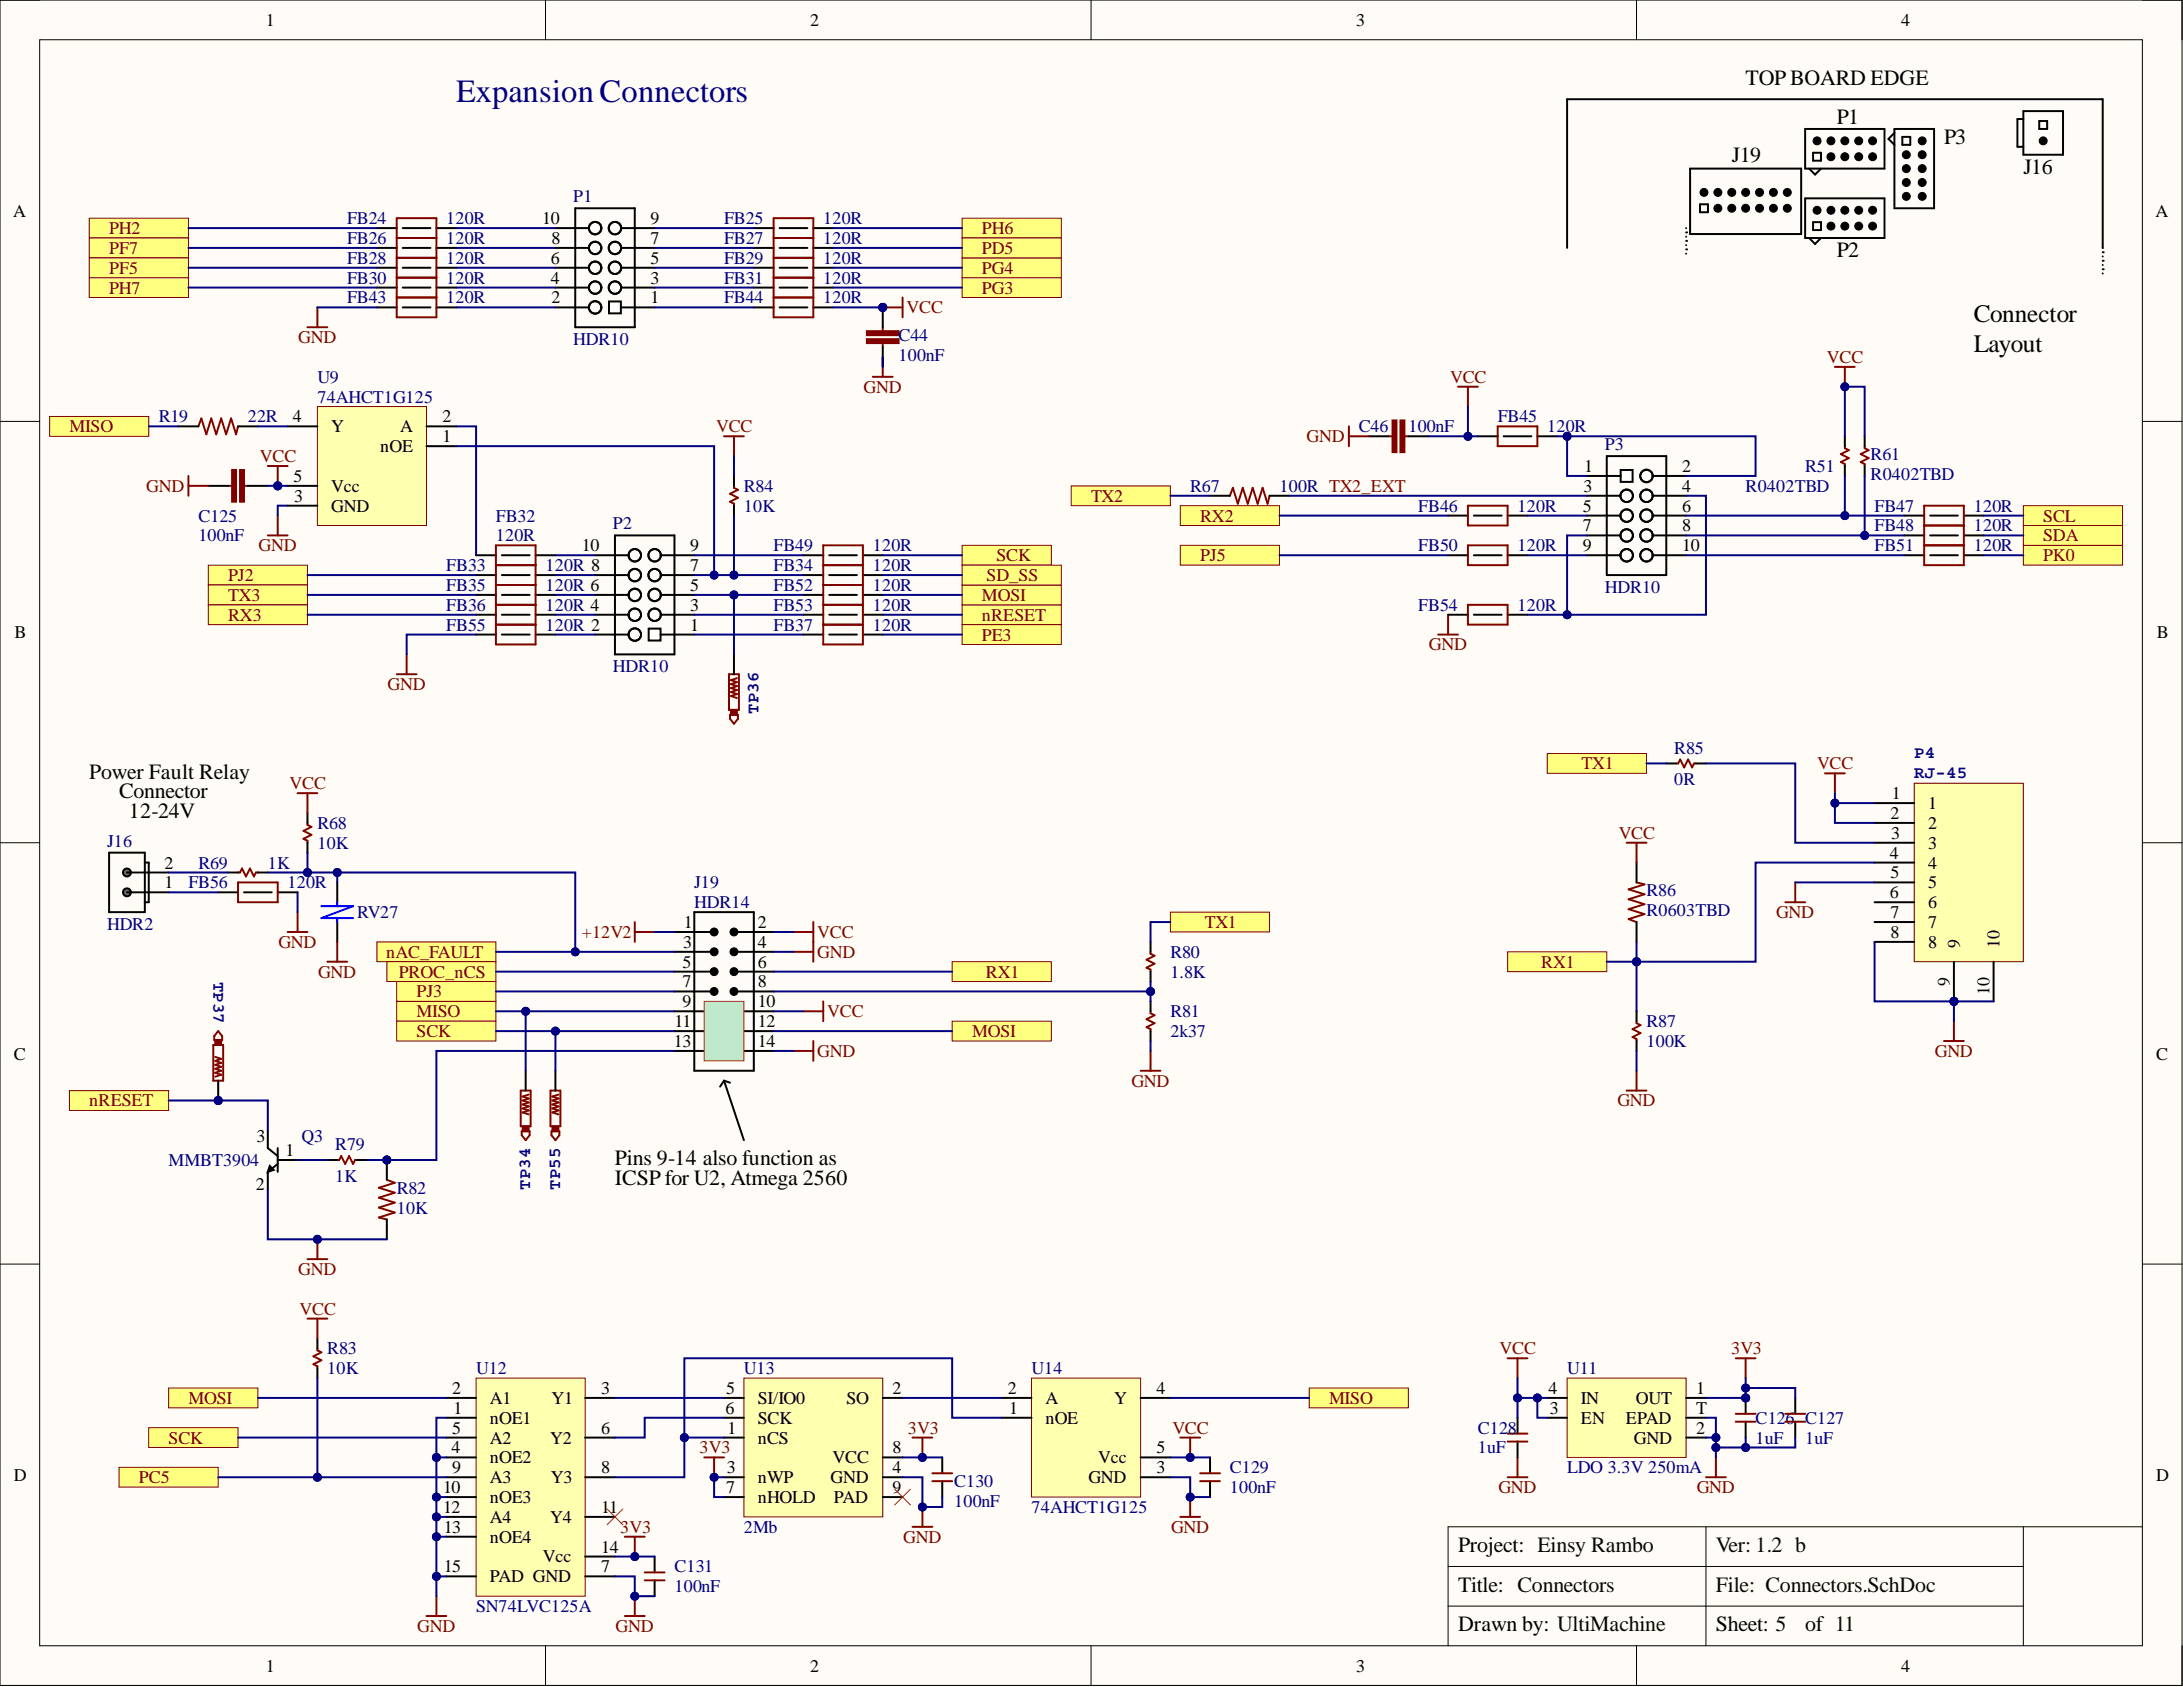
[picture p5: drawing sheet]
<svg xmlns="http://www.w3.org/2000/svg" width="279mm" height="216mm" viewBox="0 0 279 216" stroke-linecap="round" stroke-linejoin="round" font-family="sans-serif">
<defs><g id="words">
<text font-size="4.1" fill="#000080" x="58.4" y="13">Expansion Connectors</text>
<g font-size="3.2">
<text x="252.6" y="41.2">Connector</text>
<text x="252.6" y="45">Layout</text>
</g>
<g font-size="2.8">
<text x="223.4" y="10.8">TOPBOARD EDGE</text>
<text x="235.1" y="15.9">P1</text>
<text x="221.6" y="20.7">J19</text>
<text x="248.8" y="18.4">P3</text>
<text x="259" y="22.3">J16</text>
<text x="235.1" y="32.9">P2</text>
<text x="11.4" y="99.7">Power Fault Relay</text>
<text x="15.2" y="102.2">Connector</text>
<text x="16.5" y="104.7">12-24V</text>
<text x="78.7" y="149.1">Pins 9-14 also function as</text>
<text x="78.7" y="151.7">ICSP for U2, Atmega 2560</text>
<text x="186.6" y="203.7">Title: Connectors</text>
<text x="186.6" y="198.6">Project: Einsy Rambo</text>
<text x="186.6" y="208.8">Drawn by: UltiMachine</text>
<text x="219.6" y="208.8">Sheet: 5</text>
<text x="231" y="208.8">of 11</text>
</g>
<g font-size="2.8" fill="#080d02">
<text x="219.6" y="203.7">File: Connectors.SchDoc</text>
<text x="219.6" y="198.6">Ver: 1.2 b</text>
</g>
<g font-size="2.3">
<text x="34" y="3.3">1</text>
<text x="103.7" y="3.3">2</text>
<text x="173.6" y="3.3">3</text>
<text x="243.3" y="3.3">4</text>
<text x="1.7" y="27.8">A</text>
<text x="69.4" y="28.7">10</text>
<text x="83.3" y="28.7">9</text>
<text x="275.9" y="27.8">A</text>
<text x="70.5" y="33.8">6</text>
<text x="70.6" y="31.2">8</text>
<text x="83.3" y="33.8">5</text>
<text x="83.3" y="31.2">7</text>
<text x="70.5" y="36.3">4</text>
<text x="70.6" y="38.8">2</text>
<text x="83.3" y="38.8">1</text>
<text x="83.3" y="36.3">3</text>
<text x="37.5" y="54.1">4</text>
<text x="42.4" y="55.3">Y</text>
<text x="48.7" y="57.9">nOE</text>
<text x="51.2" y="55.3">A</text>
<text x="56.6" y="56.6">1</text>
<text x="56.6" y="54.1">2</text>
<text x="37.6" y="61.7">5</text>
<text x="37.7" y="64.2">3</text>
<text x="42.4" y="65.5">GND</text>
<text x="42.4" y="62.9">Vcc</text>
<text x="202.6" y="65.5">5</text>
<text x="202.7" y="62.9">3</text>
<text x="202.8" y="60.4">1</text>
<text x="215.3" y="60.4">2</text>
<text x="215.3" y="62.9">4</text>
<text x="215.3" y="65.5">6</text>
<text x="74.5" y="70.6">10</text>
<text x="88.4" y="70.6">9</text>
<text x="202.6" y="68">7</text>
<text x="202.6" y="70.6">9</text>
<text x="215.3" y="68">8</text>
<text x="215.3" y="70.6">10</text>
<text x="88.4" y="75.6">5</text>
<text x="88.4" y="73.1">7</text>
<text x="1.9" y="81.6">B</text>
<text x="88.4" y="80.7">1</text>
<text x="88.4" y="78.2">3</text>
<text x="276.1" y="81.6">B</text>
<text x="242" y="104.8">2</text>
<text x="242" y="107.3">3</text>
<text x="242.1" y="102.3">1</text>
<text x="246.8" y="103.5">1</text>
<text x="246.8" y="106.1">2</text>
<text x="21.1" y="113.7">1</text>
<text x="21.1" y="111.2">2</text>
<text x="241.9" y="109.9">4</text>
<text x="242" y="112.4">5</text>
<text x="246.8" y="108.6">3</text>
<text x="246.8" y="111.2">4</text>
<text x="246.8" y="113.7">5</text>
<text x="87.5" y="118.8">1</text>
<text x="97" y="118.8">2</text>
<text x="241.9" y="115">6</text>
<text x="242" y="117.5">7</text>
<text x="246.8" y="116.2">6</text>
<text x="246.8" y="118.8">7</text>
<text x="87.3" y="123.8">5</text>
<text x="87.4" y="121.3">3</text>
<text x="97" y="121.3">4</text>
<text x="97" y="123.8">6</text>
<text x="242" y="120">8</text>
<text x="246.8" y="121.3">8</text>
<text x="250.8" y="121.3" transform="rotate(-90 250.8 121.3)">9</text>
<text x="255.9" y="121.3" transform="rotate(-90 255.9 121.3)">10</text>
<text x="86.3" y="131.5">11</text>
<text x="87.3" y="126.4">7</text>
<text x="87.3" y="128.9">9</text>
<text x="97" y="126.4">8</text>
<text x="97" y="128.9">10</text>
<text x="97" y="131.5">12</text>
<text x="249.6" y="126.1" transform="rotate(-90 249.6 126.1)">9</text>
<text x="254.7" y="127.3" transform="rotate(-90 254.7 127.3)">10</text>
<text x="1.8" y="135.6">C</text>
<text x="86.2" y="134">13</text>
<text x="97" y="134">14</text>
<text x="276" y="135.6">C</text>
<text x="32.8" y="146.2">3</text>
<text x="36.6" y="147.9">1</text>
<text x="32.8" y="152.3">2</text>
<text x="57.9" y="178.4">2</text>
<text x="62.7" y="179.7">A1</text>
<text x="70.6" y="179.7">Y1</text>
<text x="76.9" y="178.4">3</text>
<text x="92.9" y="178.4">5</text>
<text x="97" y="179.7">SI/IO0</text>
<text x="108.3" y="179.7">SO</text>
<text x="114.3" y="178.4">2</text>
<text x="129" y="178.4">2</text>
<text x="133.8" y="179.7">A</text>
<text x="142.6" y="179.7">Y</text>
<text x="148" y="178.4">4</text>
<text x="198.2" y="178.4">4</text>
<text x="202.3" y="179.7">IN</text>
<text x="209.4" y="179.7">OUT</text>
<text x="217.1" y="178.4">1</text>
<text x="57.9" y="183.5">5</text>
<text x="58.1" y="180.9">1</text>
<text x="62.7" y="182.2">nOE1</text>
<text x="62.7" y="184.7">A2</text>
<text x="70.4" y="184.7">Y2</text>
<text x="76.9" y="183.5">6</text>
<text x="92.8" y="180.9">6</text>
<text x="93.1" y="183.5">1</text>
<text x="97" y="184.7">nCS</text>
<text x="97" y="182.2">SCK</text>
<text x="129.1" y="180.9">1</text>
<text x="133.8" y="182.2">nOE</text>
<text x="198.4" y="180.9">3</text>
<text x="202.3" y="182.2">EN</text>
<text x="208.1" y="182.2">EPAD</text>
<text x="209.1" y="184.7">GND</text>
<text x="217.1" y="183.5">2</text>
<text x="217.1" y="180.9">T</text>
<text x="1.8" y="189.5">D</text>
<text x="56.7" y="191.1">10</text>
<text x="57.8" y="186">4</text>
<text x="57.9" y="188.5">9</text>
<text x="62.7" y="187.3">nOE2</text>
<text x="62.7" y="189.8">A3</text>
<text x="70.5" y="189.8">Y3</text>
<text x="76.9" y="188.5">8</text>
<text x="92.9" y="191.1">7</text>
<text x="93" y="188.5">3</text>
<text x="97" y="189.8">nWP</text>
<text x="106.3" y="189.8">GND</text>
<text x="106.5" y="187.3">VCC</text>
<text x="114.3" y="188.5">4</text>
<text x="114.3" y="186">8</text>
<text x="114.3" y="191.1">9</text>
<text x="139.3" y="189.8">GND</text>
<text x="140.6" y="187.3">Vcc</text>
<text x="148" y="188.5">3</text>
<text x="148" y="186">5</text>
<text x="276" y="189.5">D</text>
<text x="56.7" y="193.6">12</text>
<text x="56.8" y="196.2">13</text>
<text x="62.7" y="192.4">nOE3</text>
<text x="62.7" y="194.9">A4</text>
<text x="62.7" y="197.4">nOE4</text>
<text x="70.4" y="194.9">Y4</text>
<text x="76.9" y="193.6">11</text>
<text x="97" y="192.4">nHOLD</text>
<text x="106.7" y="192.4">PAD</text>
<text x="56.8" y="201.2">15</text>
<text x="62.7" y="202.5">PAD GND</text>
<text x="69.5" y="200">Vcc</text>
<text x="76.9" y="201.2">7</text>
<text x="76.9" y="198.7">14</text>
<text x="34" y="213.9">1</text>
<text x="103.7" y="213.9">2</text>
<text x="173.6" y="213.9">3</text>
<text x="243.3" y="213.9">4</text>
</g>
<g font-size="2.3" fill="#800000">
<text x="14" y="30">PH2</text>
<text x="125.7" y="30">PH6</text>
<text x="14" y="32.5">PF7</text>
<text x="14" y="35">PF5</text>
<text x="125.7" y="35">PG4</text>
<text x="125.7" y="32.5">PD5</text>
<text x="14" y="37.6">PH7</text>
<text x="116" y="40.1">VCC</text>
<text x="125.7" y="37.6">PG3</text>
<text x="38.2" y="43.9">GND</text>
<text x="233.8" y="46.4">VCC</text>
<text x="110.5" y="50.3">GND</text>
<text x="185.6" y="49">VCC</text>
<text x="8.9" y="55.3">MISO</text>
<text x="33.3" y="59.1">VCC</text>
<text x="91.7" y="55.3">VCC</text>
<text x="167.2" y="56.6">GND</text>
<text x="18.7" y="62.9">GND</text>
<text x="139.6" y="64.2">TX2</text>
<text x="33.1" y="70.6">GND</text>
<text x="127.5" y="71.8">SCK</text>
<text x="153.6" y="66.7">RX2</text>
<text x="153.6" y="71.8">PJ5</text>
<text x="261.5" y="71.8">PK0</text>
<text x="261.5" y="69.3">SDA</text>
<text x="261.5" y="66.7">SCL</text>
<text x="29.2" y="74.4">PJ2</text>
<text x="29.2" y="76.9">TX3</text>
<text x="125.7" y="76.9">MOSI</text>
<text x="126.3" y="74.4">SD_SS</text>
<text x="29.2" y="79.4">RX3</text>
<text x="125.7" y="79.4">nRESET</text>
<text x="125.7" y="82">PE3</text>
<text x="182.9" y="83.2">GND</text>
<text x="49.6" y="88.3">GND</text>
<text x="37.1" y="101">VCC</text>
<text x="202.4" y="98.5">TX1</text>
<text x="232.6" y="98.5">VCC</text>
<text x="207.2" y="107.3">VCC</text>
<text x="154.2" y="118.8">TX1</text>
<text x="227.3" y="117.5">GND</text>
<text x="35.6" y="121.3">GND</text>
<text x="40.7" y="125.1">GND</text>
<text x="49.4" y="122.6">nAC_FAULT</text>
<text x="51" y="125.1">PROC_nCS</text>
<text x="74.5" y="120">+12V2</text>
<text x="104.6" y="122.6">GND</text>
<text x="104.6" y="120">VCC</text>
<text x="126.2" y="125.1">RX1</text>
<text x="197.3" y="123.8">RX1</text>
<text x="53.3" y="130.2">MISO</text>
<text x="53.3" y="127.6">PJ3</text>
<text x="105.9" y="130.2">VCC</text>
<text x="53.3" y="132.7">SCK</text>
<text x="104.6" y="135.3">GND</text>
<text x="124.4" y="132.7">MOSI</text>
<text x="247.6" y="135.3">GND</text>
<text x="11.4" y="141.6">nRESET</text>
<text x="144.8" y="139.1">GND</text>
<text x="207" y="141.6">GND</text>
<text x="38.2" y="163.2">GND</text>
<text x="38.3" y="168.2">VCC</text>
<text x="191.9" y="173.3">VCC</text>
<text x="221.6" y="173.3">3V3</text>
<text x="24.1" y="179.7">MOSI</text>
<text x="170.1" y="179.7">MISO</text>
<text x="21.6" y="184.7">SCK</text>
<text x="116.2" y="183.5">3V3</text>
<text x="150" y="183.5">VCC</text>
<text x="17.8" y="189.8">PC5</text>
<text x="89.5" y="186">3V3</text>
<text x="191.8" y="191.1">GND</text>
<text x="217.2" y="191.1">GND</text>
<text x="79.4" y="196.2">3V3</text>
<text x="115.6" y="197.4">GND</text>
<text x="149.9" y="196.2">GND</text>
<text x="53.4" y="208.8">GND</text>
<text x="78.8" y="208.8">GND</text>
</g>
<g font-size="2.3" fill="#000080">
<text x="44.4" y="28.7">FB24</text>
<text x="57.1" y="28.7">120R</text>
<text x="73.4" y="25.9">P1</text>
<text x="92.7" y="28.7">FB25</text>
<text x="105.4" y="28.7">120R</text>
<text x="44.4" y="31.2">FB26</text>
<text x="44.4" y="33.8">FB28</text>
<text x="57.1" y="31.2">120R</text>
<text x="57.1" y="33.8">120R</text>
<text x="92.7" y="31.2">FB27</text>
<text x="92.7" y="33.8">FB29</text>
<text x="105.4" y="31.2">120R</text>
<text x="105.4" y="33.8">120R</text>
<text x="44.4" y="36.3">FB30</text>
<text x="44.4" y="38.8">FB43</text>
<text x="57.1" y="36.3">120R</text>
<text x="57.1" y="38.8">120R</text>
<text x="92.7" y="36.3">FB31</text>
<text x="92.7" y="38.8">FB44</text>
<text x="105.4" y="36.3">120R</text>
<text x="105.4" y="38.8">120R</text>
<text x="73.4" y="44.2">HDR10</text>
<text x="115" y="43.7">C44</text>
<text x="115" y="46.2">100nF</text>
<text x="40.6" y="49">U9</text>
<text x="40.6" y="51.5">74AHCT1G125</text>
<text x="20.3" y="54.1">R19</text>
<text x="31.7" y="54.1">22R</text>
<text x="173.9" y="55.3">C46</text>
<text x="180.3" y="55.3">100nF</text>
<text x="191.7" y="54.1">FB45</text>
<text x="198" y="55.3">120R</text>
<text x="205.4" y="57.6">P3</text>
<text x="239.4" y="58.9">R61</text>
<text x="95.2" y="65.5">10K</text>
<text x="95.2" y="62.9">R84</text>
<text x="152.3" y="62.9">R67</text>
<text x="163.8" y="62.9">100R TX2_EXT</text>
<text x="181.5" y="65.5">FB46</text>
<text x="194.2" y="65.5">120R</text>
<text x="223.4" y="62.9">R0402TBD</text>
<text x="231" y="60.4">R51</text>
<text x="239.4" y="61.4">R0402TBD</text>
<text x="239.9" y="65.5">FB47</text>
<text x="252.6" y="65.5">120R</text>
<text x="25.4" y="66.7">C125</text>
<text x="25.4" y="69.3">100nF</text>
<text x="63.5" y="66.7">FB32</text>
<text x="63.5" y="69.3">120R</text>
<text x="78.5" y="67.8">P2</text>
<text x="99" y="70.6">FB49</text>
<text x="111.7" y="70.6">120R</text>
<text x="181.5" y="70.6">FB50</text>
<text x="194.2" y="70.6">120R</text>
<text x="239.9" y="68">FB48</text>
<text x="239.9" y="70.6">FB51</text>
<text x="252.6" y="68">120R</text>
<text x="252.6" y="70.6">120R</text>
<text x="57.1" y="73.1">FB33</text>
<text x="57.1" y="75.6">FB35</text>
<text x="69.8" y="73.1">120R 8</text>
<text x="69.8" y="75.6">120R 6</text>
<text x="99" y="73.1">FB34</text>
<text x="99" y="75.6">FB52</text>
<text x="111.7" y="73.1">120R</text>
<text x="111.7" y="75.6">120R</text>
<text x="205.4" y="75.9">HDR10</text>
<text x="57.1" y="78.2">FB36</text>
<text x="57.1" y="80.7">FB55</text>
<text x="69.8" y="78.2">120R 4</text>
<text x="69.8" y="80.7">120R 2</text>
<text x="99" y="80.7">FB37</text>
<text x="99" y="78.2">FB53</text>
<text x="111.7" y="80.7">120R</text>
<text x="111.7" y="78.2">120R</text>
<text x="181.5" y="78.2">FB54</text>
<text x="194.2" y="78.2">120R</text>
<text x="78.5" y="86">HDR10</text>
<text x="214.3" y="100.5">0R</text>
<text x="214.3" y="96.4">R85</text>
<text x="40.6" y="106.1">R68</text>
<text x="13.7" y="108.4">J16</text>
<text x="24.1" y="113.7">FB56</text>
<text x="25.4" y="111.2">R69</text>
<text x="34.3" y="111.2">1K</text>
<text x="36.8" y="113.7">120R</text>
<text x="40.6" y="108.6">10K</text>
<text x="88.9" y="113.7">J19</text>
<text x="13.7" y="119">HDR2</text>
<text x="45.7" y="117.5">RV27</text>
<text x="88.9" y="116.2">HDR14</text>
<text x="210.7" y="117.2">R0603TBD</text>
<text x="210.7" y="114.7">R86</text>
<text x="149.8" y="122.6">R80</text>
<text x="149.8" y="125.1">1.8K</text>
<text x="149.8" y="130.2">R81</text>
<text x="210.7" y="131.5">R87</text>
<text x="149.8" y="132.7">2k37</text>
<text x="210.7" y="134">100K</text>
<text x="21.6" y="149.2">MMBT3904</text>
<text x="38.6" y="146.2">Q3</text>
<text x="42.9" y="147.2">R79</text>
<text x="42.9" y="151.2">1K</text>
<text x="50.8" y="155.3">10K</text>
<text x="50.8" y="152.8">R82</text>
<text x="41.9" y="173.3">R83</text>
<text x="41.9" y="175.9">10K</text>
<text x="60.9" y="175.9">U12</text>
<text x="95.2" y="175.9">U13</text>
<text x="132" y="175.9">U14</text>
<text x="200.6" y="175.9">U11</text>
<text x="189.1" y="183.5">C128</text>
<text x="224.7" y="184.7">1uF</text>
<text x="224.7" y="182.2">C126</text>
<text x="231" y="184.7">1uF</text>
<text x="231" y="182.2">C127</text>
<text x="122.1" y="190.3">C130</text>
<text x="157.4" y="188.5">C129</text>
<text x="157.4" y="191.1">100nF</text>
<text x="189.1" y="186">1uF</text>
<text x="200.6" y="188.5">LDO 3.3V 250mA</text>
<text x="95.2" y="196.2">2Mb</text>
<text x="122.1" y="192.9">100nF</text>
<text x="132" y="193.6">74AHCT1G125</text>
<text x="86.3" y="201.2">C131</text>
<text x="86.3" y="203.8">100nF</text>
<text x="60.9" y="206.3">SN74LVC125A</text>
</g>
<g font-size="2.2" fill="#000080">
<text x="97.1" y="91.4" transform="rotate(-90 97.1 91.4)">TP36</text>
<text x="245" y="97">P4</text>
<text x="245" y="99.6">RJ-45</text>
<text x="27.3" y="125.6" transform="rotate(90 27.3 125.6)">TP37</text>
<text x="67.9" y="152.3" transform="rotate(-90 67.9 152.3)">TP34</text>
<text x="71.7" y="152.3" transform="rotate(-90 71.7 152.3)">TP55</text>
</g>
</g></defs>
<path d="M0 0h279.3v215.7h-279.3z" fill-rule="evenodd" fill="#fffcf8"/>
<path d="M0 0h279.3v215.7h-279.3z" fill="none" stroke="#000" stroke-width=".13"/>
<path d="M5.1 5.1h269.1v205.5h-269.1z" fill-rule="evenodd" fill="#fffcf8"/>
<g fill="none" stroke="#000" stroke-width=".13">
<path d="M0 0h5.1M5.1 5.1h269.1v205.5h-269.1zM69.8 0v5.1M139.6 0v5.1M209.5 0v5.1M274.2 0h5.1v5.1M0 53.9h5.1M274.2 53.9h5.1M0 107.9h5.1M274.2 107.9h5.1M0 161.8h5.1M274.2 161.8h5.1"/>
<path d="M218.3 195.4v15.2M259 195.4v15.2M274.2 195.4h-88.9v15.2M69.8 210.6v5.1M139.6 210.6v5.1M185.3 200.5h73.7M185.3 205.5h73.7M209.5 210.6v5.1M279.3 210.6v5.1"/>
</g>
<path d="M113 39.3h2.5M115.5 38.1v2.5" fill="none" stroke="#800000" stroke-width=".25"/>
<circle cx="113" cy="39.3" r=".51" fill="#000080"/>
<circle cx="113" cy="39.3" r=".51" fill="none" stroke="#000080" stroke-width=".13"/>
<path d="M40.6 39.3v2.6M39.4 41.9h2.5M50.8 86.3h2.5M52 83.7v2.6" fill="none" stroke="#800000" stroke-width=".25"/>
<path d="M123.1 69.8h11.5v2.5h-11.5z" fill-rule="evenodd" fill="#ffff80"/>
<path d="M123.1 69.8h11.5v2.5h-11.5z" fill="none" stroke="#800000" stroke-width=".13"/>
<path d="M25.4 54.6l.4-1 .6 2 .6-2 .7 2 .6-2 .6 2 .7-2 .6 2 .3-1M186.6 49.5h2.5M187.9 49.5v2.5M185.3 78.7v2.5M184.1 81.2h2.5" fill="none" stroke="#800000" stroke-width=".25"/>
<path d="M22.9 54.6h2.5M30.5 54.6h2.5" fill="none" stroke="#000" stroke-width=".25"/>
<path d="M259 69.8h12.7v2.5h-12.7z" fill-rule="evenodd" fill="#ffff80"/>
<path d="M259 69.8h12.7v2.5h-12.7z" fill="none" stroke="#800000" stroke-width=".13"/>
<path d="M137.1 62.2h12.7v2.5h-12.7z" fill-rule="evenodd" fill="#ffff80"/>
<path d="M137.1 62.2h12.7v2.5h-12.7z" fill="none" stroke="#800000" stroke-width=".13"/>
<path d="M151.1 64.7h12.7v2.6h-12.7z" fill-rule="evenodd" fill="#ffff80"/>
<path d="M151.1 64.7h12.7v2.6h-12.7z" fill="none" stroke="#800000" stroke-width=".13"/>
<path d="M259 67.3h12.7v2.5h-12.7z" fill-rule="evenodd" fill="#ffff80"/>
<path d="M259 67.3h12.7v2.5h-12.7z" fill="none" stroke="#800000" stroke-width=".13"/>
<path d="M259 64.7h12.7v2.6h-12.7z" fill-rule="evenodd" fill="#ffff80"/>
<path d="M259 64.7h12.7v2.6h-12.7z" fill="none" stroke="#800000" stroke-width=".13"/>
<path d="M123.1 77.4h12.7v2.5h-12.7z" fill-rule="evenodd" fill="#ffff80"/>
<path d="M123.1 77.4h12.7v2.5h-12.7z" fill="none" stroke="#800000" stroke-width=".13"/>
<path d="M123.1 79.9h12.7v2.6h-12.7z" fill-rule="evenodd" fill="#ffff80"/>
<path d="M123.1 79.9h12.7v2.6h-12.7z" fill="none" stroke="#800000" stroke-width=".13"/>
<path d="M123.1 74.9h12.7v2.5h-12.7z" fill-rule="evenodd" fill="#ffff80"/>
<path d="M123.1 74.9h12.7v2.5h-12.7z" fill="none" stroke="#800000" stroke-width=".13"/>
<path d="M26.7 72.3h12.7v2.6h-12.7z" fill-rule="evenodd" fill="#ffff80"/>
<path d="M26.7 72.3h12.7v2.6h-12.7z" fill="none" stroke="#800000" stroke-width=".13"/>
<path d="M26.7 74.9h12.7v2.5h-12.7z" fill-rule="evenodd" fill="#ffff80"/>
<path d="M26.7 74.9h12.7v2.5h-12.7z" fill="none" stroke="#800000" stroke-width=".13"/>
<path d="M26.7 77.4h12.7v2.5h-12.7z" fill-rule="evenodd" fill="#ffff80"/>
<path d="M26.7 77.4h12.7v2.5h-12.7z" fill="none" stroke="#800000" stroke-width=".13"/>
<path d="M123.1 72.3h12.7v2.6h-12.7z" fill-rule="evenodd" fill="#ffff80"/>
<path d="M123.1 72.3h12.7v2.6h-12.7z" fill="none" stroke="#800000" stroke-width=".13"/>
<path d="M11.4 27.9h12.7v2.6h-12.7z" fill-rule="evenodd" fill="#ffff80"/>
<path d="M11.4 27.9h12.7v2.6h-12.7z" fill="none" stroke="#800000" stroke-width=".13"/>
<path d="M149.8 116.7h12.7v2.6h-12.7z" fill-rule="evenodd" fill="#ffff80"/>
<path d="M149.8 116.7h12.7v2.6h-12.7z" fill="none" stroke="#800000" stroke-width=".13"/>
<path d="M121.9 123.1h12.7v2.5h-12.7z" fill-rule="evenodd" fill="#ffff80"/>
<path d="M121.9 123.1h12.7v2.5h-12.7z" fill="none" stroke="#800000" stroke-width=".13"/>
<path d="M11.4 35.5h12.7v2.6h-12.7z" fill-rule="evenodd" fill="#ffff80"/>
<path d="M11.4 35.5h12.7v2.6h-12.7z" fill="none" stroke="#800000" stroke-width=".13"/>
<path d="M123.1 27.9h12.7v2.6h-12.7z" fill-rule="evenodd" fill="#ffff80"/>
<path d="M123.1 27.9h12.7v2.6h-12.7z" fill="none" stroke="#800000" stroke-width=".13"/>
<path d="M123.1 35.5h12.7v2.6h-12.7z" fill-rule="evenodd" fill="#ffff80"/>
<path d="M123.1 35.5h12.7v2.6h-12.7z" fill="none" stroke="#800000" stroke-width=".13"/>
<path d="M123.1 33h12.7v2.5h-12.7z" fill-rule="evenodd" fill="#ffff80"/>
<path d="M123.1 33h12.7v2.5h-12.7z" fill="none" stroke="#800000" stroke-width=".13"/>
<path d="M123.1 30.5h12.7v2.5h-12.7z" fill-rule="evenodd" fill="#ffff80"/>
<path d="M123.1 30.5h12.7v2.5h-12.7z" fill="none" stroke="#800000" stroke-width=".13"/>
<path d="M177.7 55.8h.5M179.8 55.8h.5M157.4 63.4l.4-1 .6 2.1 .7-2.1 .6 2.1 .6-2.1 .7 2.1 .6-2.1 .6 2.1 .3-1.1" fill="none" stroke="#800000" stroke-width=".25"/>
<path d="M154.9 63.4h2.5M162.5 63.4h2.5" fill="none" stroke="#000" stroke-width=".25"/>
<path d="M179.2 53.8h.6v4.1h-.6z" fill-rule="evenodd" fill="#800000"/>
<path d="M179.2 53.8h.6v4.1h-.6z" fill="none" stroke="#800000" stroke-width=".25"/>
<path d="M178.2 53.8h.5v4.1h-.5z" fill-rule="evenodd" fill="#800000"/>
<path d="M172.6 54.6v2.5M172.6 55.8h2.6M178.2 53.8h.5v4.1h-.5z" fill="none" stroke="#800000" stroke-width=".25"/>
<path d="M175.2 55.8h2.5M180.3 55.8h2.5" fill="none" stroke="#000" stroke-width=".25"/>
<circle cx="113" cy="39.3" r=".51" fill="#000080"/>
<circle cx="113" cy="39.3" r=".51" fill="none" stroke="#000080" stroke-width=".13"/>
<path d="M113 41.9v.5M113 43.9v.5" fill="none" stroke="#800000" stroke-width=".25"/>
<path d="M110.9 43.4h4.1v.5h-4.1z" fill-rule="evenodd" fill="#800000"/>
<path d="M110.9 43.4h4.1v.5h-4.1z" fill="none" stroke="#800000" stroke-width=".25"/>
<path d="M110.9 42.4h4.1v.5h-4.1z" fill-rule="evenodd" fill="#800000"/>
<path d="M110.9 42.4h4.1v.5h-4.1z" fill="none" stroke="#800000" stroke-width=".25"/>
<path d="M113 39.3v2.6" fill="none" stroke="#000" stroke-width=".25"/>
<circle cx="113" cy="39.3" r=".51" fill="#000080"/>
<circle cx="113" cy="39.3" r=".51" fill="none" stroke="#000080" stroke-width=".13"/>
<path d="M113 44.4v2.6" fill="none" stroke="#000" stroke-width=".25"/>
<path d="M111.7 48.2h2.6M113 45.7v2.5M93.3 86.3h1.3v4.6h-1.3zM93.4 91.5h1v.5l-.5 .6-.5-.6zM94.3 86.8l-.7 .2 .7 .3-.7 .3 .7 .2-.7 .3 .7 .2-.7 .3 .7 .2-.7 .3 .7 .2" fill="none" stroke="#800000" stroke-width=".25"/>
<path d="M93.6 90.9h.7v.6h-.7z" fill-rule="evenodd" fill="#800000"/>
<path d="M93.6 90.9h.7v.6h-.7zM30.5 111.7h.2l.3-.5 .5 1 .5-1 .5 1 .3-.5h.2M36.8 119.3h2.6M38.1 116.7v2.6" fill="none" stroke="#800000" stroke-width=".25"/>
<path d="M93.9 83.7v2.6M29.2 111.7h1.3M33 111.7h1.3M43.2 112.9v2.6M43.2 118v2.5" fill="none" stroke="#000" stroke-width=".25"/>
<path d="M41.1 116h4.1l-4.1 1.5h4.1M43.2 115.5v.5M43.2 117.5v.5" fill="none" stroke="#00f" stroke-width=".25"/>
<path d="M48.2 120.5h15.3v2.6h-15.3z" fill-rule="evenodd" fill="#ffff80"/>
<path d="M48.2 120.5h15.3v2.6h-15.3z" fill="none" stroke="#800000" stroke-width=".13"/>
<g fill="none" stroke="#000" stroke-width=".25">
<path d="M86.3 119.3h5.1M88.9 116.7h7.6v20.3h-7.6zM93.9 119.3h5.1M86.3 121.8h5.1M86.3 124.3h5.1M86.3 126.9h5.1M86.3 129.4h5.1M86.3 132h5.1M86.3 134.5h5.1M93.9 121.8h5.1M93.9 124.3h5.1M93.9 126.9h5.1"/>
<path d="M93.9 129.4h5.1M93.9 132h5.1M93.9 134.5h5.1"/>
</g>
<g fill="#000">
<circle cx="91.4" cy="119.3" r=".51"/>
<circle cx="93.9" cy="119.3" r=".51"/>
<circle cx="91.4" cy="134.5" r=".51"/>
<circle cx="91.4" cy="124.3" r=".51"/>
<circle cx="91.4" cy="121.8" r=".51"/>
<circle cx="91.4" cy="132" r=".51"/>
<circle cx="91.4" cy="126.9" r=".51"/>
<circle cx="91.4" cy="129.4" r=".51"/>
<circle cx="93.9" cy="134.5" r=".51"/>
<circle cx="93.9" cy="124.3" r=".51"/>
<circle cx="93.9" cy="121.8" r=".51"/>
<circle cx="93.9" cy="132" r=".51"/>
<circle cx="93.9" cy="126.9" r=".51"/>
<circle cx="93.9" cy="129.4" r=".51"/>
</g>
<g fill="none" stroke="#000" stroke-width=".13">
<circle cx="91.4" cy="119.3" r=".51"/>
<circle cx="93.9" cy="119.3" r=".51"/>
<circle cx="91.4" cy="134.5" r=".51"/>
<circle cx="91.4" cy="124.3" r=".51"/>
<circle cx="91.4" cy="121.8" r=".51"/>
<circle cx="91.4" cy="132" r=".51"/>
<circle cx="91.4" cy="126.9" r=".51"/>
<circle cx="91.4" cy="129.4" r=".51"/>
<circle cx="93.9" cy="134.5" r=".51"/>
<circle cx="93.9" cy="124.3" r=".51"/>
<circle cx="93.9" cy="121.8" r=".51"/>
<circle cx="93.9" cy="132" r=".51"/>
<circle cx="93.9" cy="126.9" r=".51"/>
<circle cx="93.9" cy="129.4" r=".51"/>
</g>
<path d="M101.6 134.5h2.5M102.8 129.4h2.6M104.1 133.2v2.6M105.4 128.2v2.5" fill="none" stroke="#800000" stroke-width=".25"/>
<path d="M121.9 130.7h12.7v2.5h-12.7z" fill-rule="evenodd" fill="#ffff80"/>
<path d="M121.9 130.7h12.7v2.5h-12.7z" fill="none" stroke="#800000" stroke-width=".13"/>
<path d="M50.8 128.2h12.7v2.5h-12.7z" fill-rule="evenodd" fill="#ffff80"/>
<path d="M50.8 128.2h12.7v2.5h-12.7z" fill="none" stroke="#800000" stroke-width=".13"/>
<path d="M50.8 130.7h12.7v2.5h-12.7z" fill-rule="evenodd" fill="#ffff80"/>
<path d="M50.8 130.7h12.7v2.5h-12.7z" fill="none" stroke="#800000" stroke-width=".13"/>
<path d="M49.5 123.1h14v2.5h-14z" fill-rule="evenodd" fill="#ffff80"/>
<path d="M49.5 123.1h14v2.5h-14z" fill="none" stroke="#800000" stroke-width=".13"/>
<path d="M81.2 118v2.5M81.2 119.3h2.6" fill="none" stroke="#800000" stroke-width=".25"/>
<path d="M90.1 128.2h5.1v7.6h-5.1z" fill-rule="evenodd" fill="#aee9c3"/>
<path d="M90.1 128.2h5.1v7.6h-5.1z" fill="none" stroke="#ee0e22" stroke-width=".13"/>
<path d="M92.7 138.3l2.5 7.6M92.7 138.3l-.5 .8M92.7 138.3l.7 .3" fill="none" stroke="#000" stroke-width=".25"/>
<circle cx="27.9" cy="140.8" r=".51" fill="#000080"/>
<circle cx="27.9" cy="140.8" r=".51" fill="none" stroke="#000080" stroke-width=".13"/>
<path d="M27.3 133.7h1.3v4.6h-1.3zM27.5 135.3l.8 .2-.8 .3 .8 .2-.8 .3 .8 .2-.8 .3 .8 .2-.8 .3 .8 .2-.8 .3M27.9 132l.5 .6v.5h-1v-.5z" fill="none" stroke="#800000" stroke-width=".25"/>
<path d="M27.5 133.1h.8v.6h-.8z" fill-rule="evenodd" fill="#800000"/>
<path d="M27.5 133.1h.8v.6h-.8z" fill="none" stroke="#800000" stroke-width=".25"/>
<path d="M27.9 138.3v2.5" fill="none" stroke="#000" stroke-width=".25"/>
<circle cx="27.9" cy="140.8" r=".51" fill="#000080"/>
<circle cx="27.9" cy="140.8" r=".51" fill="none" stroke="#000080" stroke-width=".13"/>
<path d="M66.6 139.6h1.3v4.5h-1.3zM66.8 144.8h1v.5l-.5 .6-.5-.6zM67.7 140.1l-.8 .2 .8 .3-.8 .2 .8 .3-.8 .2 .8 .3-.8 .3 .8 .2-.8 .3 .8 .2" fill="none" stroke="#800000" stroke-width=".25"/>
<path d="M66.9 144.1h.8v.7h-.8z" fill-rule="evenodd" fill="#800000"/>
<path d="M66.9 144.1h.8v.7h-.8z" fill="none" stroke="#800000" stroke-width=".25"/>
<g fill="none" stroke="#000" stroke-width=".25">
<path d="M71.1 39.3h2.5M81.2 39.3h2.6M67.3 137v2.6"/>
<circle cx="76.2" cy="39.3" r=".8"/>
</g>
<path d="M77.9 38.6h1.6v1.5h-1.6z" fill-rule="evenodd" fill="#fff"/>
<g fill="none" stroke="#000" stroke-width=".25">
<path d="M71.1 36.8h4.3M71.1 34.3h4.3M71.1 31.7h4.3M71.1 29.2h4.3M73.6 39.3h1.8M73.6 26.7h7.6v15.2h-7.6zM77.9 38.6h1.6v1.5h-1.6zM79.5 36.8h4.3M79.5 39.3h1.7M79.5 34.3h4.3M79.5 31.7h4.3M79.5 29.2h4.3"/>
<path d="M76.2 81.2h2.5M86.3 81.2h2.6"/>
<circle cx="76.2" cy="34.3" r=".8"/>
<circle cx="76.2" cy="29.2" r=".8"/>
<circle cx="76.2" cy="36.8" r=".8"/>
<circle cx="76.2" cy="31.7" r=".8"/>
<circle cx="78.7" cy="34.3" r=".8"/>
<circle cx="78.7" cy="29.2" r=".8"/>
<circle cx="78.7" cy="36.8" r=".8"/>
<circle cx="78.7" cy="31.7" r=".8"/>
<circle cx="81.2" cy="81.2" r=".8"/>
</g>
<path d="M83 80.4h1.5v1.6h-1.5z" fill-rule="evenodd" fill="#fff"/>
<g fill="none" stroke="#000" stroke-width=".25">
<path d="M76.2 78.7h4.3M76.2 76.1h4.3M76.2 73.6h4.3M76.2 71.1h4.3M78.7 68.5h7.6v15.2h-7.6zM84.5 78.7h4.4M84.5 76.1h4.4M84.5 73.6h4.4M84.5 71.1h4.4M78.7 81.2h1.8M83 80.4h1.5v1.6h-1.5zM84.5 81.2h1.8"/>
<circle cx="81.2" cy="78.7" r=".8"/>
<circle cx="81.2" cy="73.6" r=".8"/>
<circle cx="81.2" cy="71.1" r=".8"/>
<circle cx="81.2" cy="76.1" r=".8"/>
<circle cx="83.8" cy="78.7" r=".8"/>
<circle cx="83.8" cy="73.6" r=".8"/>
<circle cx="83.8" cy="71.1" r=".8"/>
<circle cx="83.8" cy="76.1" r=".8"/>
</g>
<path d="M101.6 121.8h2.5M104.1 120.5v2.6" fill="none" stroke="#800000" stroke-width=".25"/>
<path d="M11.4 30.5h12.7v2.5h-12.7z" fill-rule="evenodd" fill="#ffff80"/>
<path d="M11.4 30.5h12.7v2.5h-12.7z" fill="none" stroke="#800000" stroke-width=".13"/>
<path d="M11.4 33h12.7v2.5h-12.7z" fill-rule="evenodd" fill="#ffff80"/>
<path d="M11.4 33h12.7v2.5h-12.7z" fill="none" stroke="#800000" stroke-width=".13"/>
<path d="M70.5 139.6h1.2v4.5h-1.2zM70.6 144.8h1v.5l-.5 .6-.5-.6zM71.5 140.1l-.8 .2 .8 .3-.8 .2 .8 .3-.8 .2 .8 .3-.8 .3 .8 .2-.8 .3 .8 .2" fill="none" stroke="#800000" stroke-width=".25"/>
<path d="M70.7 144.1h.8v.7h-.8z" fill-rule="evenodd" fill="#800000"/>
<path d="M38.1 101.5h2.5M39.4 105.3v.3l.5 .2-1.1 .5 1.1 .5-1.1 .5 .6 .3v.3M39.4 101.5v2.5M41.9 123.1h2.5M43.2 120.5v2.6M70.7 144.1h.8v.7h-.8z" fill="none" stroke="#800000" stroke-width=".25"/>
<g fill="none" stroke="#000" stroke-width=".25">
<path d="M231 16.5h10.2v5.1h-10.2zM232.1 19.5h1v1.1h-1zM242.5 16.5h5v10.2h-5zM242.5 17l-.8 .8 .8 .7M243.5 17.5h1v1h-1zM259 14.2h5v5.6h-5zM259 15.2h-.8v3.6h.8M261 15.5h1v1h-1zM200.6 31.7v-19h68.5v19M215.8 29.7h.1M215.8 30.8h.1M215.8 31.9h.1"/>
<path d="M215.8 29.2h.1M215.8 30.3h.1M215.8 31.4h.1M215.8 32.5h.1M216.3 21.6h14.2v8.4h-14.2zM217.6 26.1h1v1.1h-1zM231 25.4h10.2v5.1h-10.2zM231.5 21.6l.8 .7 .8-.7M231.5 30.5l.8 .7 .8-.7M232.1 28.4h1v1h-1zM269.1 32.3h.1M269.1 33.4h.1"/>
<path d="M269.1 34.5h.1M269.1 32.8h.1M269.1 33.9h.1M269.1 35h.1M203.1 60.9h2.6M213.3 60.9h2.5M39.4 104v1.3M39.4 107.9v1.2M71.1 137v2.6"/>
<circle cx="210.7" cy="60.9" r=".8"/>
</g>
<g fill="#000">
<circle cx="232.6" cy="18" r=".51"/>
<circle cx="234.3" cy="18" r=".51"/>
<circle cx="236.1" cy="18" r=".51"/>
<circle cx="237.9" cy="18" r=".51"/>
<circle cx="239.7" cy="18" r=".51"/>
<circle cx="244" cy="19.8" r=".51"/>
<circle cx="246" cy="18" r=".51"/>
<circle cx="246" cy="19.8" r=".51"/>
<circle cx="261.5" cy="18" r=".51"/>
<circle cx="218.1" cy="24.6" r=".51"/>
<circle cx="219.9" cy="26.7" r=".51"/>
<circle cx="219.9" cy="24.6" r=".51"/>
<circle cx="221.6" cy="26.7" r=".51"/>
<circle cx="221.6" cy="24.6" r=".51"/>
<circle cx="223.4" cy="26.7" r=".51"/>
<circle cx="223.4" cy="24.6" r=".51"/>
<circle cx="225.2" cy="26.7" r=".51"/>
<circle cx="225.2" cy="24.6" r=".51"/>
<circle cx="227" cy="26.7" r=".51"/>
<circle cx="227" cy="24.6" r=".51"/>
<circle cx="228.8" cy="26.7" r=".51"/>
<circle cx="228.8" cy="24.6" r=".51"/>
<circle cx="232.6" cy="26.9" r=".51"/>
<circle cx="234.3" cy="28.9" r=".51"/>
<circle cx="234.3" cy="26.9" r=".51"/>
<circle cx="234.3" cy="20.1" r=".51"/>
<circle cx="236.1" cy="28.9" r=".51"/>
<circle cx="236.1" cy="26.9" r=".51"/>
<circle cx="236.1" cy="20.1" r=".51"/>
<circle cx="237.9" cy="28.9" r=".51"/>
<circle cx="237.9" cy="26.9" r=".51"/>
<circle cx="237.9" cy="20.1" r=".51"/>
<circle cx="239.7" cy="26.9" r=".51"/>
<circle cx="239.7" cy="28.9" r=".51"/>
<circle cx="239.7" cy="20.1" r=".51"/>
<circle cx="244" cy="23.4" r=".51"/>
<circle cx="244" cy="21.6" r=".51"/>
<circle cx="244" cy="25.1" r=".51"/>
<circle cx="246" cy="23.4" r=".51"/>
<circle cx="246" cy="21.6" r=".51"/>
<circle cx="246" cy="25.1" r=".51"/>
</g>
<g fill="none" stroke="#000" stroke-width=".13">
<circle cx="232.6" cy="18" r=".51"/>
<circle cx="234.3" cy="18" r=".51"/>
<circle cx="236.1" cy="18" r=".51"/>
<circle cx="237.9" cy="18" r=".51"/>
<circle cx="239.7" cy="18" r=".51"/>
<circle cx="244" cy="19.8" r=".51"/>
<circle cx="246" cy="18" r=".51"/>
<circle cx="246" cy="19.8" r=".51"/>
<circle cx="261.5" cy="18" r=".51"/>
<circle cx="218.1" cy="24.6" r=".51"/>
<circle cx="219.9" cy="26.7" r=".51"/>
<circle cx="219.9" cy="24.6" r=".51"/>
<circle cx="221.6" cy="26.7" r=".51"/>
<circle cx="221.6" cy="24.6" r=".51"/>
<circle cx="223.4" cy="26.7" r=".51"/>
<circle cx="223.4" cy="24.6" r=".51"/>
<circle cx="225.2" cy="26.7" r=".51"/>
<circle cx="225.2" cy="24.6" r=".51"/>
<circle cx="227" cy="26.7" r=".51"/>
<circle cx="227" cy="24.6" r=".51"/>
<circle cx="228.8" cy="26.7" r=".51"/>
<circle cx="228.8" cy="24.6" r=".51"/>
<circle cx="232.6" cy="26.9" r=".51"/>
<circle cx="234.3" cy="28.9" r=".51"/>
<circle cx="234.3" cy="26.9" r=".51"/>
<circle cx="234.3" cy="20.1" r=".51"/>
<circle cx="236.1" cy="28.9" r=".51"/>
<circle cx="236.1" cy="26.9" r=".51"/>
<circle cx="236.1" cy="20.1" r=".51"/>
<circle cx="237.9" cy="28.9" r=".51"/>
<circle cx="237.9" cy="26.9" r=".51"/>
<circle cx="237.9" cy="20.1" r=".51"/>
<circle cx="239.7" cy="26.9" r=".51"/>
<circle cx="239.7" cy="28.9" r=".51"/>
<circle cx="239.7" cy="20.1" r=".51"/>
<circle cx="244" cy="23.4" r=".51"/>
<circle cx="244" cy="21.6" r=".51"/>
<circle cx="244" cy="25.1" r=".51"/>
<circle cx="246" cy="23.4" r=".51"/>
<circle cx="246" cy="21.6" r=".51"/>
<circle cx="246" cy="25.1" r=".51"/>
</g>
<path d="M207.4 60.1h1.6v1.6h-1.6z" fill-rule="evenodd" fill="#fff"/>
<g fill="none" stroke="#000" stroke-width=".25">
<path d="M205.7 58.4h7.6v15.2h-7.6zM203.1 63.4h4.3M203.1 66h4.3M203.1 68.5h4.3M203.1 71.1h4.3M205.7 60.9h1.7M207.4 60.1h1.6v1.6h-1.6zM211.5 63.4h4.3M211.5 60.9h1.8M211.5 66h4.3M211.5 68.5h4.3M211.5 71.1h4.3"/>
<circle cx="208.2" cy="66" r=".8"/>
<circle cx="208.2" cy="71.1" r=".8"/>
<circle cx="208.2" cy="63.5" r=".8"/>
<circle cx="208.2" cy="68.5" r=".8"/>
<circle cx="210.7" cy="66" r=".8"/>
<circle cx="210.7" cy="71.1" r=".8"/>
<circle cx="210.7" cy="63.5" r=".8"/>
<circle cx="210.7" cy="68.5" r=".8"/>
</g>
<path d="M151.1 69.8h12.7v2.5h-12.7z" fill-rule="evenodd" fill="#ffff80"/>
<path d="M151.1 69.8h12.7v2.5h-12.7z" fill="none" stroke="#800000" stroke-width=".13"/>
<path d="M50.8 125.6h12.7v2.6h-12.7z" fill-rule="evenodd" fill="#ffff80"/>
<path d="M50.8 125.6h12.7v2.6h-12.7z" fill="none" stroke="#800000" stroke-width=".13"/>
<g fill="none" stroke="#800000" stroke-width=".25">
<path d="M50.8 27.9h5.1v10.2h-5.1zM50.8 30.5h5.1M50.8 33h5.1M50.8 35.5h5.1M99 27.9h5.1v10.2h-5.1zM99 30.5h5.1M99 33h5.1M99 35.5h5.1M63.5 69.8h5.1v10.1h-5.1zM63.5 72.3h5.1M63.5 74.9h5.1M63.5 77.4h5.1"/>
<path d="M105.4 72.3h5v2.6h-5zM105.4 79.9h5v2.6h-5zM101.6 119.3h2.5M104.1 118v2.5M146 137h2.5M147.3 129.4v.3l.5 .2-1.1 .5 1.1 .5-1.1 .6 .6 .2v.3M147.3 121.8v.3l.5 .2-1.1 .5 1.1 .5-1.1 .5 .6 .3v.2M147.3 134.5v2.5"/>
</g>
<g fill="none" stroke="#000" stroke-width=".25">
<path d="M48.2 29.2h2.6M48.2 31.7h2.6M48.2 34.3h2.6M48.2 36.8h2.6M51.5 29.2h3.6M51.5 31.7h3.6M51.5 34.3h3.6M51.5 36.8h3.6M55.9 29.2h2.5M55.9 31.7h2.5M55.9 34.3h2.5M55.9 36.8h2.5"/>
<path d="M96.5 29.2h2.5M96.5 31.7h2.5M96.5 34.3h2.5M96.5 36.8h2.5M99.8 29.2h3.5M99.8 31.7h3.5M99.8 34.3h3.5M99.8 36.8h3.5M104.1 29.2h2.5M104.1 31.7h2.5M104.1 34.3h2.5M104.1 36.8h2.5"/>
<path d="M60.9 71.1h2.6M60.9 73.6h2.6M60.9 76.1h2.6M60.9 78.7h2.6M64.2 71.1h3.6M64.2 73.6h3.6M64.2 76.1h3.6M64.2 78.7h3.6M68.6 71.1h2.5M68.6 73.6h2.5M68.6 76.1h2.5M68.6 78.7h2.5"/>
<path d="M102.8 73.6h2.6M106.1 73.6h3.6M110.4 73.6h2.6M102.8 81.2h2.6M106.1 81.2h3.6M110.4 81.2h2.6M147.3 120.5v1.3M147.3 124.3v1.3M147.3 128.2v1.2M147.3 132v1.2"/>
</g>
<path d="M6.3 53.3h12.7v2.5h-12.7z" fill-rule="evenodd" fill="#ffff80"/>
<path d="M6.3 53.3h12.7v2.5h-12.7z" fill="none" stroke="#800000" stroke-width=".13"/>
<path d="M40.6 52h14v15.3h-14z" fill-rule="evenodd" fill="#ffffb0"/>
<path d="M40.6 52h14v15.3h-14z" fill="none" stroke="#800000" stroke-width=".13"/>
<path d="M36.8 54.6h3.8M54.6 57.1h3.8M54.6 54.6h3.8M36.8 64.7h3.8M36.8 62.2h3.8" fill="none" stroke="#000" stroke-width=".25"/>
<path d="M29.2 62.2h.5M31.2 62.2h.5" fill="none" stroke="#800000" stroke-width=".25"/>
<path d="M30.7 60.1h.5v4.1h-.5z" fill-rule="evenodd" fill="#800000"/>
<path d="M30.7 60.1h.5v4.1h-.5z" fill="none" stroke="#800000" stroke-width=".25"/>
<path d="M29.7 60.1h.5v4.1h-.5z" fill-rule="evenodd" fill="#800000"/>
<path d="M34.3 59.6h2.5M35.5 59.6v2.6M24.1 60.9v2.5M24.1 62.2h2.6M29.7 60.1h.5v4.1h-.5zM34.3 68.5h2.5M35.5 66v2.5" fill="none" stroke="#800000" stroke-width=".25"/>
<path d="M26.7 62.2h2.5M31.7 62.2h2.6" fill="none" stroke="#000" stroke-width=".25"/>
<circle cx="35.5" cy="62.2" r=".51" fill="#000080"/>
<circle cx="35.5" cy="62.2" r=".51" fill="none" stroke="#000080" stroke-width=".13"/>
<path d="M8.9 139.6h12.7v2.5h-12.7z" fill-rule="evenodd" fill="#ffff80"/>
<path d="M8.9 139.6h12.7v2.5h-12.7z" fill="none" stroke="#800000" stroke-width=".13"/>
<path d="M34.3 144.6v2.3l1.2 1M34.5 149.2l.5 .5-.7 .3zM35.5 148.5h2.6M35.5 149l-1.2 1v2.3M35.5 146.9v3.1" fill="none" stroke="#000" stroke-width=".25"/>
<path d="M34.5 149.2l.5 .5-.7 .3z" fill="#000"/>
<path d="M40.6 158.6v2.5M39.4 161.1h2.5" fill="none" stroke="#800000" stroke-width=".25"/>
<circle cx="40.6" cy="158.6" r=".51" fill="#000080"/>
<circle cx="40.6" cy="158.6" r=".51" fill="none" stroke="#000080" stroke-width=".13"/>
<circle cx="49.5" cy="148.5" r=".51" fill="#000080"/>
<circle cx="49.5" cy="148.5" r=".51" fill="none" stroke="#000080" stroke-width=".13"/>
<path d="M49.5 151l1 .4-2 .6 2 .6-2 .7 2 .6-2 .6 2 .7-2 .6 1 .3" fill="none" stroke="#800000" stroke-width=".25"/>
<path d="M49.5 148.5v2.5M49.5 156.1v2.5" fill="none" stroke="#000" stroke-width=".25"/>
<circle cx="49.5" cy="148.5" r=".51" fill="#000080"/>
<circle cx="49.5" cy="148.5" r=".51" fill="none" stroke="#000080" stroke-width=".13"/>
<path d="M43.2 148.5h.2l.3-.6 .5 1.1 .5-1.1 .5 1.1 .2-.5h.3" fill="none" stroke="#800000" stroke-width=".25"/>
<path d="M41.9 148.5h1.3M45.7 148.5h1.3" fill="none" stroke="#000" stroke-width=".25"/>
<path d="M200.6 176.4h15.2v10.1h-15.2z" fill-rule="evenodd" fill="#ffffb0"/>
<path d="M200.6 176.4h15.2v10.1h-15.2z" fill="none" stroke="#800000" stroke-width=".13"/>
<path d="M198 178.9h2.6M215.8 178.9h2.5M198 181.4h2.6M215.8 184h2.5M215.8 181.4h2.5" fill="none" stroke="#000" stroke-width=".25"/>
<path d="M193 173.8h2.5M194.2 173.8v2.6M193 189.1h2.5M194.2 186.5v2.6" fill="none" stroke="#800000" stroke-width=".25"/>
<circle cx="223.4" cy="178.9" r=".51" fill="#000080"/>
<circle cx="223.4" cy="178.9" r=".51" fill="none" stroke="#000080" stroke-width=".13"/>
<path d="M223.4 178.9v2M223.4 182v2" fill="none" stroke="#000" stroke-width=".25"/>
<circle cx="223.4" cy="178.9" r=".51" fill="#000080"/>
<circle cx="223.4" cy="178.9" r=".51" fill="none" stroke="#000080" stroke-width=".13"/>
<path d="M222.2 173.8h2.5M223.4 173.8v2.6M193 184.5h2.5M193 183.5h2.5M218.3 189.1h2.6M219.6 186.5v2.6M222.2 182h2.5M222.2 180.9h2.5M228.5 182h2.5M228.5 180.9h2.5" fill="none" stroke="#800000" stroke-width=".25"/>
<path d="M229.8 178.9v2M194.2 181.4v2.1M194.2 184.5v2M229.8 182v2" fill="none" stroke="#000" stroke-width=".25"/>
<path d="M15.2 187.8h12.7v2.5h-12.7z" fill-rule="evenodd" fill="#ffff80"/>
<path d="M15.2 187.8h12.7v2.5h-12.7z" fill="none" stroke="#800000" stroke-width=".13"/>
<path d="M132 176.4h14v15.2h-14z" fill-rule="evenodd" fill="#ffffb0"/>
<path d="M132 176.4h14v15.2h-14z" fill="none" stroke="#800000" stroke-width=".13"/>
<path d="M128.2 178.9h3.8M146 178.9h3.8M128.2 181.4h3.8M146 189.1h3.8M146 186.5h3.8" fill="none" stroke="#000" stroke-width=".25"/>
<path d="M95.2 176.4h17.8v17.7h-17.8z" fill-rule="evenodd" fill="#ffffb0"/>
<path d="M95.2 176.4h17.8v17.7h-17.8z" fill="none" stroke="#800000" stroke-width=".13"/>
<path d="M92.7 178.9h2.5M113 178.9h2.5M92.7 184h2.5M92.7 189.1h2.5M92.7 181.4h2.5M92.7 191.6h2.5M113 189.1h2.5M113 191.6h2.5M113 186.5h2.5" fill="none" stroke="#000" stroke-width=".25"/>
<path d="M60.9 176.4h14v27.9h-14z" fill-rule="evenodd" fill="#ffffb0"/>
<path d="M60.9 176.4h14v27.9h-14z" fill="none" stroke="#800000" stroke-width=".13"/>
<g fill="none" stroke="#000" stroke-width=".25">
<path d="M57.1 178.9h3.8M74.9 178.9h3.8M57.1 181.4h3.8M57.1 186.5h3.8M57.1 184h3.8M57.1 189.1h3.8M57.1 191.6h3.8M57.1 194.1h3.8M57.1 196.7h3.8M74.9 184h3.8M74.9 189.1h3.8M74.9 194.1h3.8"/>
<path d="M74.9 199.2h3.8M57.1 201.7h3.8M74.9 201.7h3.8"/>
</g>
<path d="M80 196.7h2.5M81.2 196.7v2.5" fill="none" stroke="#800000" stroke-width=".25"/>
<circle cx="81.2" cy="199.2" r=".51" fill="#000080"/>
<circle cx="81.2" cy="199.2" r=".51" fill="none" stroke="#000080" stroke-width=".13"/>
<path d="M83.8 199.2v2M83.8 202.3v2" fill="none" stroke="#000" stroke-width=".25"/>
<path d="M80 206.8h2.5M81.2 204.3v2.5M82.5 201.2h2.6M82.5 202.3h2.6" fill="none" stroke="#800000" stroke-width=".25"/>
<circle cx="81.2" cy="204.3" r=".51" fill="#000080"/>
<circle cx="81.2" cy="204.3" r=".51" fill="none" stroke="#000080" stroke-width=".13"/>
<path d="M90.1 186.5h2.6M91.4 186.5v2.6" fill="none" stroke="#800000" stroke-width=".25"/>
<circle cx="91.4" cy="189.1" r=".51" fill="#000080"/>
<circle cx="91.4" cy="189.1" r=".51" fill="none" stroke="#000080" stroke-width=".13"/>
<path d="M120.6 186.5v2M120.6 189.6v2" fill="none" stroke="#000" stroke-width=".25"/>
<path d="M116.8 184h2.5M118.1 184v2.5M119.3 189.6h2.6M119.3 188.5h2.6" fill="none" stroke="#800000" stroke-width=".25"/>
<circle cx="118.1" cy="186.5" r=".51" fill="#000080"/>
<circle cx="118.1" cy="186.5" r=".51" fill="none" stroke="#000080" stroke-width=".13"/>
<path d="M116.8 195.4h2.5M118.1 192.9v2.5" fill="none" stroke="#800000" stroke-width=".25"/>
<circle cx="118.1" cy="192.9" r=".51" fill="#000080"/>
<circle cx="118.1" cy="192.9" r=".51" fill="none" stroke="#000080" stroke-width=".13"/>
<path d="M151.1 194.1h2.5M152.3 191.6v2.5M153.6 189.6h2.5M153.6 188.5h2.5M54.6 206.8h2.5M55.9 204.3v2.5" fill="none" stroke="#800000" stroke-width=".25"/>
<path d="M77.7 193.1l2 2M79.7 193.1l-2 2" fill="none" stroke="#f00" stroke-width=".13"/>
<path d="M154.9 186.5v2M154.9 189.6v2" fill="none" stroke="#000" stroke-width=".25"/>
<circle cx="152.3" cy="191.6" r=".51" fill="#000080"/>
<circle cx="152.3" cy="191.6" r=".51" fill="none" stroke="#000080" stroke-width=".13"/>
<path d="M151.1 184h2.5M152.3 184v2.5" fill="none" stroke="#800000" stroke-width=".25"/>
<circle cx="152.3" cy="186.5" r=".51" fill="#000080"/>
<circle cx="152.3" cy="186.5" r=".51" fill="none" stroke="#000080" stroke-width=".13"/>
<path d="M40.6 172.6v.2l.5 .3-1 .5 1 .5-1 .5 .5 .2v.3" fill="none" stroke="#800000" stroke-width=".25"/>
<path d="M40.6 171.3v1.3M40.6 175.1v1.3" fill="none" stroke="#000" stroke-width=".25"/>
<path d="M114.5 190.6l2 2M116.5 190.6l-2 2" fill="none" stroke="#f00" stroke-width=".13"/>
<path d="M21.6 177.6h11.4v2.6h-11.4z" fill-rule="evenodd" fill="#ffff80"/>
<path d="M21.6 177.6h11.4v2.6h-11.4z" fill="none" stroke="#800000" stroke-width=".13"/>
<path d="M19 182.7h11.5v2.5h-11.5z" fill-rule="evenodd" fill="#ffff80"/>
<path d="M19 182.7h11.5v2.5h-11.5z" fill="none" stroke="#800000" stroke-width=".13"/>
<path d="M39.4 168.8h2.5M40.6 168.8v2.5" fill="none" stroke="#800000" stroke-width=".25"/>
<path d="M167.6 177.6h12.7v2.6h-12.7z" fill-rule="evenodd" fill="#ffff80"/>
<path d="M167.6 177.6h12.7v2.6h-12.7z" fill="none" stroke="#800000" stroke-width=".13"/>
<path d="M92.7 55.8h2.5M93.9 55.8v2.6M93.9 62.2v.2l.5 .3-1 .5 1 .5-1 .5 .5 .3v.2M233.6 99h2.5M234.8 99v2.5M228.5 115.5h2.5M229.8 112.9v2.6M248.8 133.2h2.6M250.1 130.7v2.5" fill="none" stroke="#800000" stroke-width=".25"/>
<path d="M93.9 60.9v1.3M93.9 64.7v1.3" fill="none" stroke="#000" stroke-width=".25"/>
<path d="M198 96.4h12.7v2.6h-12.7z" fill-rule="evenodd" fill="#ffff80"/>
<path d="M198 96.4h12.7v2.6h-12.7z" fill="none" stroke="#800000" stroke-width=".13"/>
<path d="M193 121.8h12.7v2.5h-12.7z" fill-rule="evenodd" fill="#ffff80"/>
<path d="M193 121.8h12.7v2.5h-12.7z" fill="none" stroke="#800000" stroke-width=".13"/>
<path d="M214.5 97.7h.3l.2-.5 .6 1 .5-1 .5 1 .2-.5h.3M208.2 107.9h2.5M209.5 112.9l1 .3-2.1 .6 2.1 .7-2.1 .6 2.1 .6-2.1 .7 2.1 .6-2.1 .6 1.1 .4M209.5 107.9v2.5M208.2 139.6h2.5M209.5 130.7v.2l.5 .3-1 .5 1 .5-1 .5 .5 .3v.2M209.5 137v2.6" fill="none" stroke="#800000" stroke-width=".25"/>
<path d="M213.3 97.7h1.2M217.1 97.7h1.2M209.5 110.4v2.5M209.5 118v2.5M209.5 129.4v1.3M209.5 133.2v1.3" fill="none" stroke="#000" stroke-width=".25"/>
<circle cx="250.1" cy="128.2" r=".51" fill="#000080"/>
<circle cx="250.1" cy="128.2" r=".51" fill="none" stroke="#000080" stroke-width=".13"/>
<path d="M245 100.2h14v22.9h-14z" fill-rule="evenodd" fill="#ffffb0"/>
<path d="M245 100.2h14v22.9h-14z" fill="none" stroke="#800000" stroke-width=".13"/>
<path d="M239.9 102.8h5.1M239.9 105.3h5.1M239.9 107.9h5.1M239.9 110.4h5.1M239.9 112.9h5.1M239.9 120.5h5.1M250.1 123.1v5.1" fill="none" stroke="#000" stroke-width=".25"/>
<circle cx="250.1" cy="128.2" r=".51" fill="#000080"/>
<circle cx="250.1" cy="128.2" r=".51" fill="none" stroke="#000080" stroke-width=".13"/>
<path d="M14 109.1h4.5v7.6h-4.5zM18.5 110.4h.5v5.1h-.5M19 114.2h2.6M19 111.7h2.6M239.9 115.5h5.1M239.9 118h5.1M255.2 123.1v5.1" fill="none" stroke="#000" stroke-width=".25"/>
<circle cx="16.2" cy="114.2" r=".51" fill="#666"/>
<circle cx="16.2" cy="114.2" r=".51" fill="none" stroke="#000" stroke-width=".25"/>
<circle cx="16.2" cy="111.7" r=".51" fill="#666"/>
<g fill="none" stroke="#000" stroke-width=".25">
<path d="M48.2 39.3h2.6M51.5 39.3h3.6M55.9 39.3h2.5M96.5 39.3h2.5M99.8 39.3h3.5M104.1 39.3h2.5M189.1 55.8h2.6M192.4 55.8h3.6M196.8 55.8h2.5M236.1 55.8v1.3M236.1 59.6v1.3M238.7 55.8v1.3"/>
<path d="M238.7 59.6v1.3M102.8 78.7h2.6M102.8 76.1h2.6M102.8 71.1h2.6M106.1 78.7h3.6M106.1 76.1h3.6M106.1 71.1h3.6M110.4 78.7h2.6M110.4 76.1h2.6M110.4 71.1h2.6M185.3 78.7h2.6M185.3 71.1h2.6"/>
<path d="M185.3 66h2.6M188.6 78.7h3.6M188.6 71.1h3.6M188.6 66h3.6M193 78.7h2.5M193 71.1h2.5M193 66h2.5M243.7 71.1h2.6M243.7 66h2.6M243.7 68.5h2.6M247 71.1h3.6M247 66h3.6"/>
<path d="M247 68.5h3.6M251.4 71.1h2.5M251.4 66h2.5M251.4 68.5h2.5M60.9 81.2h2.6M64.2 81.2h3.6M68.6 81.2h2.5M16.2 114.2h2.8M16.2 111.7h2.8M27.9 114.2h2.6M31.2 114.2h3.6M35.5 114.2h2.6"/>
<circle cx="16.2" cy="111.7" r=".51"/>
</g>
<g fill="none" stroke="#800000" stroke-width=".25">
<path d="M50.8 38.1h5.1v2.5h-5.1zM99 38.1h5.1v2.5h-5.1zM191.7 54.6h5.1v2.5h-5.1zM234.8 47h2.6M236.1 57.1v.3l.5 .2-1 .5 1 .5-1 .5 .5 .3v.2M236.1 47v2.5M238.7 57.1v.3l.5 .2-1.1 .5 1.1 .5-1.1 .5 .6 .3v.2M63.5 79.9h5.1v2.6h-5.1zM105.4 69.8h5v2.5h-5zM105.4 74.9h5v5h-5zM105.4 77.4h5M187.9 77.4h5.1v2.5h-5.1z"/>
<path d="M187.9 69.8h5.1v2.5h-5.1zM187.9 64.7h5.1v2.6h-5.1zM246.3 64.7h5.1v7.6h-5.1zM246.3 69.8h5.1M246.3 67.3h5.1M30.5 112.9h5v2.6h-5z"/>
</g>
<circle cx="236.1" cy="49.5" r=".51" fill="#000080"/>
<circle cx="236.1" cy="49.5" r=".51" fill="none" stroke="#000080" stroke-width=".13"/>
<path d="M113 45.7v1.3M149.8 63.4h5.1M165 63.4h38.1M63.5 129.4h22.8" fill="none" stroke="#000080" stroke-width=".25"/>
<circle cx="67.3" cy="129.4" r=".51" fill="#000080"/>
<circle cx="67.3" cy="129.4" r=".51" fill="none" stroke="#000080" stroke-width=".13"/>
<path d="M63.5 132h22.8M99 124.3h22.9" fill="none" stroke="#000080" stroke-width=".25"/>
<circle cx="71.1" cy="132" r=".51" fill="#000080"/>
<circle cx="71.1" cy="132" r=".51" fill="none" stroke="#000080" stroke-width=".13"/>
<path d="M71.1 132v5" fill="none" stroke="#000080" stroke-width=".25"/>
<circle cx="71.1" cy="132" r=".51" fill="#000080"/>
<circle cx="71.1" cy="132" r=".51" fill="none" stroke="#000080" stroke-width=".13"/>
<path d="M67.3 129.4v7.6" fill="none" stroke="#000080" stroke-width=".25"/>
<circle cx="67.3" cy="129.4" r=".51" fill="#000080"/>
<circle cx="67.3" cy="129.4" r=".51" fill="none" stroke="#000080" stroke-width=".13"/>
<path d="M21.6 111.7h7.6M39.4 109.1v2.6M99 132h22.9" fill="none" stroke="#000080" stroke-width=".25"/>
<circle cx="39.4" cy="111.7" r=".51" fill="#000080"/>
<circle cx="39.4" cy="111.7" r=".51" fill="none" stroke="#000080" stroke-width=".13"/>
<path d="M63.5 121.8h22.8M63.5 124.3h22.8M99 129.4h3.8" fill="none" stroke="#000080" stroke-width=".25"/>
<circle cx="73.6" cy="121.8" r=".51" fill="#000080"/>
<circle cx="73.6" cy="121.8" r=".51" fill="none" stroke="#000080" stroke-width=".13"/>
<path d="M83.8 119.3h2.5M99 119.3h2.6M63.5 126.9h22.8M99 121.8h2.6M99 134.5h2.6M147.3 125.6v2.6" fill="none" stroke="#000080" stroke-width=".25"/>
<circle cx="147.3" cy="126.9" r=".51" fill="#000080"/>
<circle cx="147.3" cy="126.9" r=".51" fill="none" stroke="#000080" stroke-width=".13"/>
<path d="M149.8 118h-2.5v2.5M99 126.9h48.3M147.3 133.2v1.3" fill="none" stroke="#000080" stroke-width=".25"/>
<circle cx="147.3" cy="126.9" r=".51" fill="#000080"/>
<circle cx="147.3" cy="126.9" r=".51" fill="none" stroke="#000080" stroke-width=".13"/>
<g fill="none" stroke="#000080" stroke-width=".25">
<path d="M24.1 29.2h24.1M24.1 36.8h24.1M24.1 34.3h24.1M24.1 31.7h24.1M58.4 29.2h12.7M58.4 36.8h12.7M58.4 34.3h12.7M58.4 31.7h12.7M83.8 29.2h12.7M83.8 36.8h12.7M83.8 34.3h12.7M83.8 31.7h12.7"/>
<path d="M106.6 29.2h16.5M106.6 36.8h16.5M106.6 34.3h16.5M106.6 31.7h16.5M39.4 73.6h21.5M39.4 76.1h21.5M39.4 78.7h21.5M71.1 71.1h5.1M71.1 73.6h5.1M71.1 76.1h5.1M71.1 78.7h5.1M88.9 73.6h13.9"/>
<path d="M113 73.6h10.1M113 81.2h10.1"/>
</g>
<circle cx="93.9" cy="73.6" r=".51" fill="#000080"/>
<circle cx="93.9" cy="73.6" r=".51" fill="none" stroke="#000080" stroke-width=".13"/>
<circle cx="91.4" cy="73.6" r=".51" fill="#000080"/>
<circle cx="91.4" cy="73.6" r=".51" fill="none" stroke="#000080" stroke-width=".13"/>
<path d="M34.3 62.2h1.2" fill="none" stroke="#000080" stroke-width=".25"/>
<circle cx="35.5" cy="62.2" r=".51" fill="#000080"/>
<circle cx="35.5" cy="62.2" r=".51" fill="none" stroke="#000080" stroke-width=".13"/>
<path d="M33 54.6h3.8M58.4 54.6h2.5v16.5M35.5 62.2h1.3M36.8 64.7h-1.3v1.3" fill="none" stroke="#000080" stroke-width=".25"/>
<circle cx="35.5" cy="62.2" r=".51" fill="#000080"/>
<circle cx="35.5" cy="62.2" r=".51" fill="none" stroke="#000080" stroke-width=".13"/>
<path d="M19 54.6h3.9M93.9 76.1v7.6" fill="none" stroke="#000080" stroke-width=".25"/>
<circle cx="93.9" cy="76.1" r=".51" fill="#000080"/>
<circle cx="93.9" cy="76.1" r=".51" fill="none" stroke="#000080" stroke-width=".13"/>
<path d="M21.6 140.8h12.7v3.8" fill="none" stroke="#000080" stroke-width=".25"/>
<circle cx="27.9" cy="140.8" r=".51" fill="#000080"/>
<circle cx="27.9" cy="140.8" r=".51" fill="none" stroke="#000080" stroke-width=".13"/>
<path d="M34.3 152.3v6.3h15.2M38.1 148.5h3.8" fill="none" stroke="#000080" stroke-width=".25"/>
<circle cx="40.6" cy="158.6" r=".51" fill="#000080"/>
<circle cx="40.6" cy="158.6" r=".51" fill="none" stroke="#000080" stroke-width=".13"/>
<path d="M86.3 134.5h-30.4v14h-8.9" fill="none" stroke="#000080" stroke-width=".25"/>
<circle cx="49.5" cy="148.5" r=".51" fill="#000080"/>
<circle cx="49.5" cy="148.5" r=".51" fill="none" stroke="#000080" stroke-width=".13"/>
<path d="M58.4 57.1h33v16.5" fill="none" stroke="#000080" stroke-width=".25"/>
<circle cx="91.4" cy="73.6" r=".51" fill="#000080"/>
<circle cx="91.4" cy="73.6" r=".51" fill="none" stroke="#000080" stroke-width=".13"/>
<path d="M194.2 176.4v5" fill="none" stroke="#000080" stroke-width=".25"/>
<circle cx="194.2" cy="178.9" r=".51" fill="#000080"/>
<circle cx="194.2" cy="178.9" r=".51" fill="none" stroke="#000080" stroke-width=".13"/>
<path d="M194.2 178.9h3.8" fill="none" stroke="#000080" stroke-width=".25"/>
<circle cx="196.8" cy="178.9" r=".51" fill="#000080"/>
<circle cx="196.8" cy="178.9" r=".51" fill="none" stroke="#000080" stroke-width=".13"/>
<circle cx="194.2" cy="178.9" r=".51" fill="#000080"/>
<circle cx="194.2" cy="178.9" r=".51" fill="none" stroke="#000080" stroke-width=".13"/>
<path d="M196.8 178.9v2.5h1.2" fill="none" stroke="#000080" stroke-width=".25"/>
<circle cx="196.8" cy="178.9" r=".51" fill="#000080"/>
<circle cx="196.8" cy="178.9" r=".51" fill="none" stroke="#000080" stroke-width=".13"/>
<path d="M218.3 181.4h1.3v5.1" fill="none" stroke="#000080" stroke-width=".25"/>
<circle cx="219.6" cy="184" r=".51" fill="#000080"/>
<circle cx="219.6" cy="184" r=".51" fill="none" stroke="#000080" stroke-width=".13"/>
<circle cx="219.6" cy="185.3" r=".51" fill="#000080"/>
<circle cx="219.6" cy="185.3" r=".51" fill="none" stroke="#000080" stroke-width=".13"/>
<path d="M218.3 184h1.3" fill="none" stroke="#000080" stroke-width=".25"/>
<circle cx="219.6" cy="184" r=".51" fill="#000080"/>
<circle cx="219.6" cy="184" r=".51" fill="none" stroke="#000080" stroke-width=".13"/>
<path d="M223.4 184v1.2h-3.8" fill="none" stroke="#000080" stroke-width=".25"/>
<circle cx="223.4" cy="185.3" r=".51" fill="#000080"/>
<circle cx="223.4" cy="185.3" r=".51" fill="none" stroke="#000080" stroke-width=".13"/>
<circle cx="219.6" cy="185.3" r=".51" fill="#000080"/>
<circle cx="219.6" cy="185.3" r=".51" fill="none" stroke="#000080" stroke-width=".13"/>
<path d="M223.4 176.4v2.5h-5.1" fill="none" stroke="#000080" stroke-width=".25"/>
<circle cx="223.4" cy="178.9" r=".51" fill="#000080"/>
<circle cx="223.4" cy="178.9" r=".51" fill="none" stroke="#000080" stroke-width=".13"/>
<circle cx="223.4" cy="177.6" r=".51" fill="#000080"/>
<circle cx="223.4" cy="177.6" r=".51" fill="none" stroke="#000080" stroke-width=".13"/>
<path d="M229.8 184v1.2h-6.4" fill="none" stroke="#000080" stroke-width=".25"/>
<circle cx="223.4" cy="185.3" r=".51" fill="#000080"/>
<circle cx="223.4" cy="185.3" r=".51" fill="none" stroke="#000080" stroke-width=".13"/>
<path d="M223.4 177.6h6.4v1.3" fill="none" stroke="#000080" stroke-width=".25"/>
<circle cx="223.4" cy="177.6" r=".51" fill="#000080"/>
<circle cx="223.4" cy="177.6" r=".51" fill="none" stroke="#000080" stroke-width=".13"/>
<path d="M78.7 199.2h5.1" fill="none" stroke="#000080" stroke-width=".25"/>
<circle cx="81.2" cy="199.2" r=".51" fill="#000080"/>
<circle cx="81.2" cy="199.2" r=".51" fill="none" stroke="#000080" stroke-width=".13"/>
<path d="M78.7 201.7h2.5v2.6h2.6" fill="none" stroke="#000080" stroke-width=".25"/>
<circle cx="81.2" cy="204.3" r=".51" fill="#000080"/>
<circle cx="81.2" cy="204.3" r=".51" fill="none" stroke="#000080" stroke-width=".13"/>
<path d="M92.7 189.1h-1.3v2.5h1.3" fill="none" stroke="#000080" stroke-width=".25"/>
<circle cx="91.4" cy="189.1" r=".51" fill="#000080"/>
<circle cx="91.4" cy="189.1" r=".51" fill="none" stroke="#000080" stroke-width=".13"/>
<path d="M115.5 186.5h5.1" fill="none" stroke="#000080" stroke-width=".25"/>
<circle cx="118.1" cy="186.5" r=".51" fill="#000080"/>
<circle cx="118.1" cy="186.5" r=".51" fill="none" stroke="#000080" stroke-width=".13"/>
<path d="M115.5 189.1h2.6v3.8h2.5v-1.3" fill="none" stroke="#000080" stroke-width=".25"/>
<circle cx="118.1" cy="192.9" r=".51" fill="#000080"/>
<circle cx="118.1" cy="192.9" r=".51" fill="none" stroke="#000080" stroke-width=".13"/>
<path d="M57.1 181.4h-1.2v22.9" fill="none" stroke="#000080" stroke-width=".25"/>
<circle cx="55.9" cy="186.5" r=".51" fill="#000080"/>
<circle cx="55.9" cy="186.5" r=".51" fill="none" stroke="#000080" stroke-width=".13"/>
<circle cx="55.9" cy="191.6" r=".51" fill="#000080"/>
<circle cx="55.9" cy="191.6" r=".51" fill="none" stroke="#000080" stroke-width=".13"/>
<circle cx="55.9" cy="194.1" r=".51" fill="#000080"/>
<circle cx="55.9" cy="194.1" r=".51" fill="none" stroke="#000080" stroke-width=".13"/>
<circle cx="55.9" cy="196.7" r=".51" fill="#000080"/>
<circle cx="55.9" cy="196.7" r=".51" fill="none" stroke="#000080" stroke-width=".13"/>
<circle cx="55.9" cy="201.7" r=".51" fill="#000080"/>
<circle cx="55.9" cy="201.7" r=".51" fill="none" stroke="#000080" stroke-width=".13"/>
<path d="M55.9 186.5h1.2" fill="none" stroke="#000080" stroke-width=".25"/>
<circle cx="55.9" cy="186.5" r=".51" fill="#000080"/>
<circle cx="55.9" cy="186.5" r=".51" fill="none" stroke="#000080" stroke-width=".13"/>
<path d="M55.9 191.6h1.2" fill="none" stroke="#000080" stroke-width=".25"/>
<circle cx="55.9" cy="191.6" r=".51" fill="#000080"/>
<circle cx="55.9" cy="191.6" r=".51" fill="none" stroke="#000080" stroke-width=".13"/>
<path d="M55.9 194.1h1.2" fill="none" stroke="#000080" stroke-width=".25"/>
<circle cx="55.9" cy="194.1" r=".51" fill="#000080"/>
<circle cx="55.9" cy="194.1" r=".51" fill="none" stroke="#000080" stroke-width=".13"/>
<path d="M55.9 196.7h1.2" fill="none" stroke="#000080" stroke-width=".25"/>
<circle cx="55.9" cy="196.7" r=".51" fill="#000080"/>
<circle cx="55.9" cy="196.7" r=".51" fill="none" stroke="#000080" stroke-width=".13"/>
<path d="M92.7 184h-5.1v5.1h-8.9" fill="none" stroke="#000080" stroke-width=".25"/>
<circle cx="87.6" cy="184" r=".51" fill="#000080"/>
<circle cx="87.6" cy="184" r=".51" fill="none" stroke="#000080" stroke-width=".13"/>
<path d="M115.5 178.9h12.7M128.2 181.4h-6.3v-7.6h-34.3v10.2" fill="none" stroke="#000080" stroke-width=".25"/>
<circle cx="87.6" cy="184" r=".51" fill="#000080"/>
<circle cx="87.6" cy="184" r=".51" fill="none" stroke="#000080" stroke-width=".13"/>
<path d="M149.8 186.5h5.1" fill="none" stroke="#000080" stroke-width=".25"/>
<circle cx="152.3" cy="186.5" r=".51" fill="#000080"/>
<circle cx="152.3" cy="186.5" r=".51" fill="none" stroke="#000080" stroke-width=".13"/>
<path d="M149.8 189.1h2.5v2.5h2.6" fill="none" stroke="#000080" stroke-width=".25"/>
<circle cx="152.3" cy="191.6" r=".51" fill="#000080"/>
<circle cx="152.3" cy="191.6" r=".51" fill="none" stroke="#000080" stroke-width=".13"/>
<path d="M149.8 178.9h17.8M55.9 201.7h1.2" fill="none" stroke="#000080" stroke-width=".25"/>
<circle cx="55.9" cy="201.7" r=".51" fill="#000080"/>
<circle cx="55.9" cy="201.7" r=".51" fill="none" stroke="#000080" stroke-width=".13"/>
<path d="M27.9 189.1h29.2" fill="none" stroke="#000080" stroke-width=".25"/>
<circle cx="40.6" cy="189.1" r=".51" fill="#000080"/>
<circle cx="40.6" cy="189.1" r=".51" fill="none" stroke="#000080" stroke-width=".13"/>
<path d="M33 178.9h24.1M40.6 176.4v12.7M78.7 178.9h14M30.5 184h26.6M92.7 181.4h-10.2v2.6h-3.8" fill="none" stroke="#000080" stroke-width=".25"/>
<circle cx="40.6" cy="189.1" r=".51" fill="#000080"/>
<circle cx="40.6" cy="189.1" r=".51" fill="none" stroke="#000080" stroke-width=".13"/>
<path d="M93.9 66v7.6" fill="none" stroke="#000080" stroke-width=".25"/>
<circle cx="93.9" cy="73.6" r=".51" fill="#000080"/>
<circle cx="93.9" cy="73.6" r=".51" fill="none" stroke="#000080" stroke-width=".13"/>
<path d="M93.9 58.4v2.5M234.8 101.5v3.8h5.1" fill="none" stroke="#000080" stroke-width=".25"/>
<circle cx="234.8" cy="102.8" r=".51" fill="#000080"/>
<circle cx="234.8" cy="102.8" r=".51" fill="none" stroke="#000080" stroke-width=".13"/>
<path d="M234.8 102.8h5.1" fill="none" stroke="#000080" stroke-width=".25"/>
<circle cx="234.8" cy="102.8" r=".51" fill="#000080"/>
<circle cx="234.8" cy="102.8" r=".51" fill="none" stroke="#000080" stroke-width=".13"/>
<path d="M229.8 112.9h10.1M239.9 120.5v7.7h10.2" fill="none" stroke="#000080" stroke-width=".25"/>
<circle cx="250.1" cy="128.2" r=".51" fill="#000080"/>
<circle cx="250.1" cy="128.2" r=".51" fill="none" stroke="#000080" stroke-width=".13"/>
<path d="M255.2 128.2h-5.1v2.5" fill="none" stroke="#000080" stroke-width=".25"/>
<circle cx="250.1" cy="128.2" r=".51" fill="#000080"/>
<circle cx="250.1" cy="128.2" r=".51" fill="none" stroke="#000080" stroke-width=".13"/>
<path d="M209.5 120.5v2.6h-3.8" fill="none" stroke="#000080" stroke-width=".25"/>
<circle cx="209.5" cy="123.1" r=".51" fill="#000080"/>
<circle cx="209.5" cy="123.1" r=".51" fill="none" stroke="#000080" stroke-width=".13"/>
<path d="M239.9 110.4h-15.2v12.7h-15.2" fill="none" stroke="#000080" stroke-width=".25"/>
<circle cx="209.5" cy="123.1" r=".51" fill="#000080"/>
<circle cx="209.5" cy="123.1" r=".51" fill="none" stroke="#000080" stroke-width=".13"/>
<path d="M209.5 123.1v6.3" fill="none" stroke="#000080" stroke-width=".25"/>
<circle cx="209.5" cy="123.1" r=".51" fill="#000080"/>
<circle cx="209.5" cy="123.1" r=".51" fill="none" stroke="#000080" stroke-width=".13"/>
<path d="M83.8 39.3h12.7M106.6 39.3h6.4M210.7 97.7h2.6M218.3 97.7h11.5v10.2h10.1M209.5 134.5v2.5" fill="none" stroke="#000080" stroke-width=".25"/>
<circle cx="113" cy="39.3" r=".51" fill="#000080"/>
<circle cx="113" cy="39.3" r=".51" fill="none" stroke="#000080" stroke-width=".13"/>
<path d="M40.6 39.3h7.6M58.4 39.3h12.7M88.9 76.1h13.9M88.9 78.7h13.9M113 78.7h10.1M88.9 81.2h13.9" fill="none" stroke="#000080" stroke-width=".25"/>
<circle cx="93.9" cy="76.1" r=".51" fill="#000080"/>
<circle cx="93.9" cy="76.1" r=".51" fill="none" stroke="#000080" stroke-width=".13"/>
<path d="M88.9 71.1h13.9M113 71.1h10.1M203.1 60.9h-2.5v-5.1h24.1v5.1h-8.9M60.9 81.2h-8.9v2.5M71.1 81.2h5.1" fill="none" stroke="#000080" stroke-width=".25"/>
<circle cx="200.6" cy="55.8" r=".51" fill="#000080"/>
<circle cx="200.6" cy="55.8" r=".51" fill="none" stroke="#000080" stroke-width=".13"/>
<path d="M187.9 52v3.8" fill="none" stroke="#000080" stroke-width=".25"/>
<circle cx="187.9" cy="55.8" r=".51" fill="#000080"/>
<circle cx="187.9" cy="55.8" r=".51" fill="none" stroke="#000080" stroke-width=".13"/>
<path d="M182.8 55.8h6.3" fill="none" stroke="#000080" stroke-width=".25"/>
<circle cx="187.9" cy="55.8" r=".51" fill="#000080"/>
<circle cx="187.9" cy="55.8" r=".51" fill="none" stroke="#000080" stroke-width=".13"/>
<path d="M199.3 55.8h1.3" fill="none" stroke="#000080" stroke-width=".25"/>
<circle cx="200.6" cy="55.8" r=".51" fill="#000080"/>
<circle cx="200.6" cy="55.8" r=".51" fill="none" stroke="#000080" stroke-width=".13"/>
<path d="M203.1 68.5h-2.5v10.2h-5.1" fill="none" stroke="#000080" stroke-width=".25"/>
<circle cx="200.6" cy="78.7" r=".51" fill="#000080"/>
<circle cx="200.6" cy="78.7" r=".51" fill="none" stroke="#000080" stroke-width=".13"/>
<path d="M215.8 63.4h2.5v15.3h-17.7" fill="none" stroke="#000080" stroke-width=".25"/>
<circle cx="200.6" cy="78.7" r=".51" fill="#000080"/>
<circle cx="200.6" cy="78.7" r=".51" fill="none" stroke="#000080" stroke-width=".13"/>
<path d="M163.8 66h21.5M163.8 71.1h21.5M195.5 66h7.6M195.5 71.1h7.6M215.8 71.1h27.9M253.9 68.5h5.1M253.9 71.1h5.1M43.2 111.7v1.2" fill="none" stroke="#000080" stroke-width=".25"/>
<circle cx="43.2" cy="111.7" r=".51" fill="#000080"/>
<circle cx="43.2" cy="111.7" r=".51" fill="none" stroke="#000080" stroke-width=".13"/>
<path d="M21.6 114.2h6.3M34.3 111.7h39.3v10.1M38.1 114.2v2.5" fill="none" stroke="#000080" stroke-width=".25"/>
<circle cx="39.4" cy="111.7" r=".51" fill="#000080"/>
<circle cx="39.4" cy="111.7" r=".51" fill="none" stroke="#000080" stroke-width=".13"/>
<circle cx="43.2" cy="111.7" r=".51" fill="#000080"/>
<circle cx="43.2" cy="111.7" r=".51" fill="none" stroke="#000080" stroke-width=".13"/>
<circle cx="73.6" cy="121.8" r=".51" fill="#000080"/>
<circle cx="73.6" cy="121.8" r=".51" fill="none" stroke="#000080" stroke-width=".13"/>
<path d="M236.1 55.8v-6.3h2.6v6.3M113 76.1h10.1" fill="none" stroke="#000080" stroke-width=".25"/>
<circle cx="236.1" cy="49.5" r=".51" fill="#000080"/>
<circle cx="236.1" cy="49.5" r=".51" fill="none" stroke="#000080" stroke-width=".13"/>
<path d="M236.1 60.9v5.1" fill="none" stroke="#000080" stroke-width=".25"/>
<circle cx="236.1" cy="66" r=".51" fill="#000080"/>
<circle cx="236.1" cy="66" r=".51" fill="none" stroke="#000080" stroke-width=".13"/>
<path d="M238.7 60.9v7.6" fill="none" stroke="#000080" stroke-width=".25"/>
<circle cx="238.7" cy="68.5" r=".51" fill="#000080"/>
<circle cx="238.7" cy="68.5" r=".51" fill="none" stroke="#000080" stroke-width=".13"/>
<path d="M215.8 68.5h27.9M253.9 66h5.1" fill="none" stroke="#000080" stroke-width=".25"/>
<circle cx="238.7" cy="68.5" r=".51" fill="#000080"/>
<circle cx="238.7" cy="68.5" r=".51" fill="none" stroke="#000080" stroke-width=".13"/>
<path d="M215.8 66h27.9" fill="none" stroke="#000080" stroke-width=".25"/>
<circle cx="236.1" cy="66" r=".51" fill="#000080"/>
<circle cx="236.1" cy="66" r=".51" fill="none" stroke="#000080" stroke-width=".13"/>
<use href="#words"/>
</svg>
